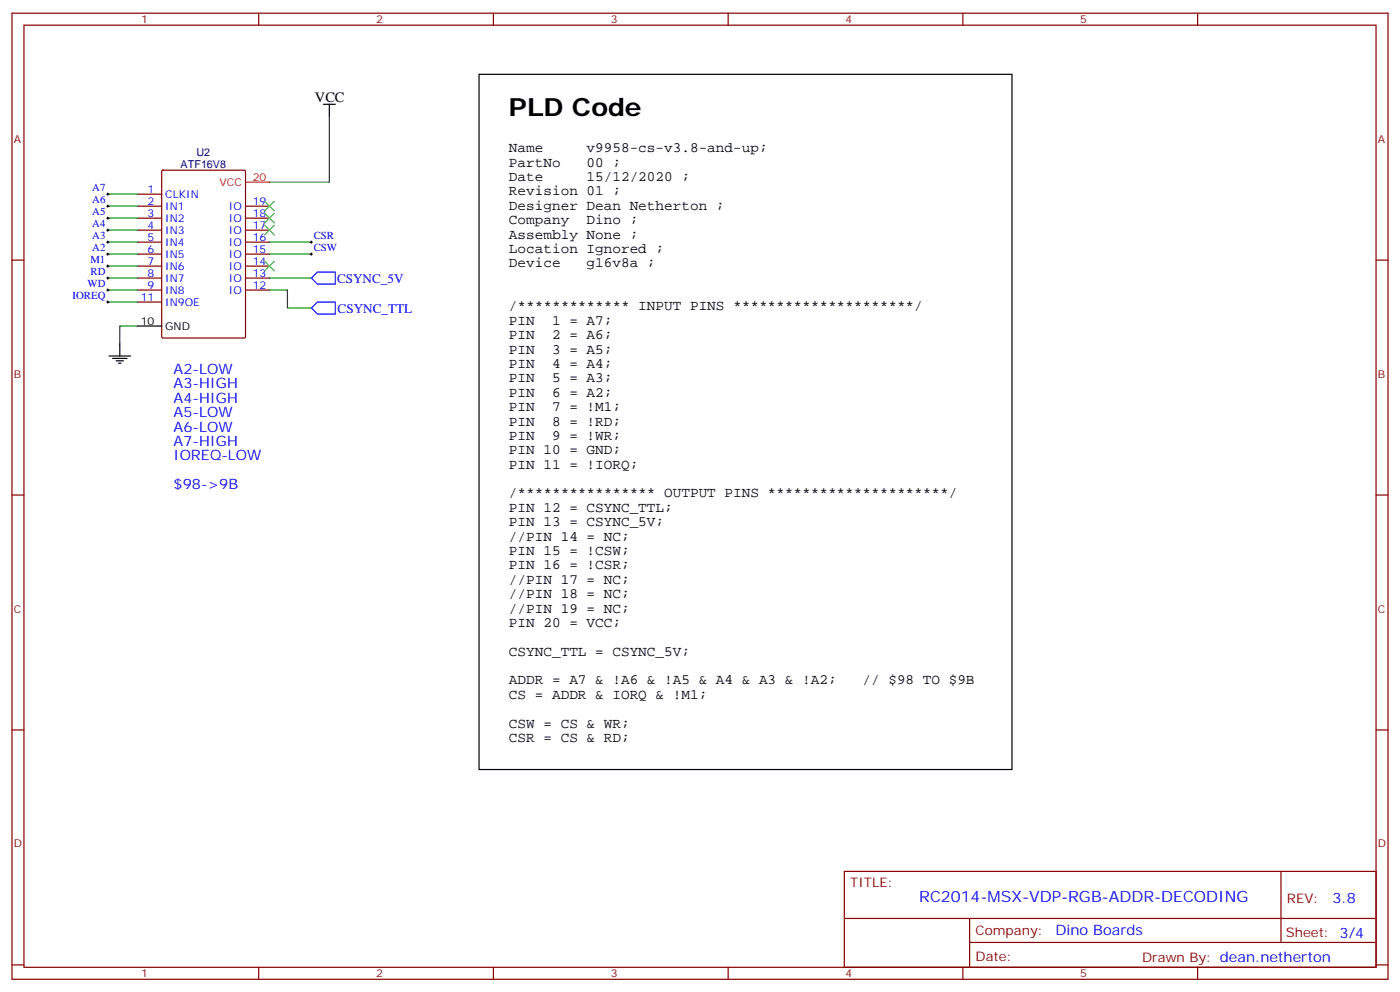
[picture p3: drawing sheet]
<svg xmlns="http://www.w3.org/2000/svg" width="412mm" height="292mm" viewBox="0 0 412 292" stroke-linecap="round" stroke-linejoin="round" font-family="sans-serif">
<defs><g id="words">
<text font-size="7.4" x="149.9" y="34.2">PLD Code</text>
<text font-size="4.6" fill="#00f" x="270.8" y="265.5">RC2014-MSX-VDP-RGB-ADDR-DECODING</text>
<g font-size="4.2">
<text x="92.8" y="30">VCC</text>
<text x="149.9" y="44.8">Name</text>
<text x="172.8" y="44.8">v9958-cs-v3.8-and-up;</text>
<text x="149.9" y="49">PartNo</text>
<text x="149.9" y="53.3">Date</text>
<text x="172.8" y="49">00 ;</text>
<text x="172.8" y="53.3">15/12/2020 ;</text>
<text x="149.9" y="57.5">Revision 01 ;</text>
<text x="149.9" y="61.7">Designer Dean Netherton ;</text>
<text x="149.9" y="66">Company</text>
<text x="172.8" y="66">Dino ;</text>
<text x="149.9" y="70.2">Assembly None ;</text>
<text x="149.9" y="74.4">Location Ignored ;</text>
<text x="149.9" y="78.7">Device</text>
<text x="172.8" y="78.7">g16v8a ;</text>
<text x="149.9" y="91.4">/************* INPUT PINS *********************/</text>
<text x="149.9" y="95.6">PIN</text>
<text x="162.6" y="95.6">1 = A7;</text>
<text x="149.9" y="99.8">PIN</text>
<text x="162.6" y="99.8">2 = A6;</text>
<text x="149.9" y="104.1">PIN</text>
<text x="162.6" y="104.1">3 = A5;</text>
<text x="149.9" y="108.3">PIN</text>
<text x="149.9" y="112.5">PIN</text>
<text x="162.6" y="108.3">4 = A4;</text>
<text x="162.6" y="112.5">5 = A3;</text>
<text x="149.9" y="116.8">PIN</text>
<text x="162.6" y="116.8">6 = A2;</text>
<text x="149.9" y="121">PIN</text>
<text x="149.9" y="125.2">PIN</text>
<text x="162.6" y="121">7 = !M1;</text>
<text x="162.6" y="125.2">8 = !RD;</text>
<text x="149.9" y="129.5">PIN</text>
<text x="162.6" y="129.5">9 = !WR;</text>
<text x="149.9" y="133.7">PIN 10 = GND;</text>
<text x="149.9" y="137.9">PIN 11 = !IORQ;</text>
<text x="149.9" y="146.4">/**************** OUTPUT PINS *********************/</text>
<text x="149.9" y="150.6">PIN 12 = CSYNC_TTL;</text>
<text x="149.9" y="154.9">PIN 13 = CSYNC_5V;</text>
<text x="149.9" y="159.1">//PIN 14 = NC;</text>
<text x="149.9" y="163.3">PIN 15 = !CSW;</text>
<text x="149.9" y="167.6">PIN 16 = !CSR;</text>
<text x="149.9" y="171.8">//PIN 17 = NC;</text>
<text x="149.9" y="176">//PIN 18 = NC;</text>
<text x="149.9" y="180.3">//PIN 19 = NC;</text>
<text x="149.9" y="184.5">PIN 20 = VCC;</text>
<text x="149.9" y="193">CSYNC_TTL = CSYNC_5V;</text>
<text x="149.9" y="201.4">ADDR = A7 &amp; !A6 &amp; !A5 &amp; A4 &amp; A3 &amp; !A2;</text>
<text x="254.1" y="201.4">// $98 TO $9B</text>
<text x="149.9" y="205.7">CS = ADDR &amp; IORQ &amp; !M1;</text>
<text x="149.9" y="214.1">CSW = CS &amp; WR;</text>
<text x="149.9" y="218.4">CSR = CS &amp; RD;</text>
</g>
<g font-size="4.2" fill="#00f">
<text x="51.2" y="110.1">A2-LOW</text>
<text x="51.2" y="114.3">A3-HIGH</text>
<text x="51.2" y="118.5">A4-HIGH</text>
<text x="51.2" y="122.8">A5-LOW</text>
<text x="51.2" y="127">A6-LOW</text>
<text x="51.2" y="131.2">A7-HIGH</text>
<text x="51.2" y="135.5">IOREQ-LOW</text>
<text x="51.2" y="143.9">$98-&gt;9B</text>
<text x="392.5" y="265.7">3.8</text>
<text x="310.9" y="275.3">Dino Boards</text>
</g>
<g font-size="3.9" fill="#00f">
<text x="99.3" y="83.2">CSYNC_5V</text>
<text x="99.4" y="92">CSYNC_TTL</text>
</g>
<g font-size="3.9" fill="#800">
<text x="250.5" y="261.1">TITLE:</text>
<text x="379.1" y="265.7">REV:</text>
<text x="287.4" y="275.3">Company:</text>
<text x="378.7" y="275.9">Sheet: 3/4</text>
<text x="287.4" y="282.9">Date:</text>
<text x="336.4" y="283">Drawn By: dean.netherton</text>
</g>
<g font-size="3.2" fill="#800">
<text x="41.6" y="6.9">1</text>
<text x="110.8" y="6.9">2</text>
<text x="179.9" y="6.9">3</text>
<text x="249.1" y="6.9">4</text>
<text x="318.2" y="6.9">5</text>
<text x="4.1" y="42">A</text>
<text x="405.9" y="42">A</text>
<text x="4.1" y="111.1">B</text>
<text x="405.9" y="111.1">B</text>
<text x="4.1" y="180.3">C</text>
<text x="405.9" y="180.3">C</text>
<text x="4.1" y="249.4">D</text>
<text x="405.9" y="249.4">D</text>
<text x="41.6" y="287.7">1</text>
<text x="110.8" y="287.7">2</text>
<text x="179.9" y="287.7">3</text>
<text x="249.1" y="287.7">4</text>
<text x="318.2" y="287.7">5</text>
</g>
<g font-size="3.2" fill="#000080">
<text x="57.9" y="45.9">U2</text>
<text x="53.2" y="49.5">ATF16V8</text>
</g>
<g font-size="3.2" fill="#f00">
<text x="74.4" y="53.3">20</text>
<text x="64.7" y="54.7">VCC</text>
</g>
<g font-size="3.2" fill="#00f">
<text x="27.2" y="56.3">A7</text>
<text x="27.2" y="59.8">A6</text>
<text x="43.5" y="56.8">1</text>
<text x="48.7" y="58.2">CLKIN</text>
<text x="27.2" y="63.3">A5</text>
<text x="43.5" y="60.3">2</text>
<text x="43.5" y="63.9">3</text>
<text x="48.7" y="61.7">IN1</text>
<text x="48.7" y="65.3">IN2</text>
<text x="67.4" y="65.3">IO</text>
<text x="67.4" y="61.7">IO</text>
<text x="74.4" y="63.9">18</text>
<text x="74.4" y="60.3">19</text>
<text x="27.2" y="66.9">A4</text>
<text x="27.2" y="70.4">A3</text>
<text x="43.5" y="67.4">4</text>
<text x="43.5" y="70.9">5</text>
<text x="48.7" y="68.8">IN3</text>
<text x="67.4" y="68.8">IO</text>
<text x="74.4" y="70.9">16</text>
<text x="74.4" y="67.4">17</text>
<text x="92.4" y="70.4">CSR</text>
<text x="26.6" y="77.4">M1</text>
<text x="27.2" y="73.9">A2</text>
<text x="43.5" y="74.4">6</text>
<text x="43.5" y="78">7</text>
<text x="48.7" y="72.3">IN4</text>
<text x="48.7" y="75.8">IN5</text>
<text x="67.4" y="75.8">IO</text>
<text x="67.4" y="72.3">IO</text>
<text x="74.4" y="78">14</text>
<text x="74.4" y="74.4">15</text>
<text x="92.4" y="73.9">CSW</text>
<text x="26.7" y="81">RD</text>
<text x="43.5" y="81.5">8</text>
<text x="48.7" y="79.4">IN6</text>
<text x="48.7" y="82.9">IN7</text>
<text x="67.4" y="82.9">IO</text>
<text x="67.4" y="79.4">IO</text>
<text x="74.4" y="81.5">13</text>
<text x="21.4" y="88">IOREQ</text>
<text x="25.8" y="84.5">WD</text>
<text x="41.5" y="88.5">11</text>
<text x="43.5" y="85">9</text>
<text x="48.7" y="86.4">IN8</text>
<text x="48.7" y="90">IN9OE</text>
<text x="67.4" y="86.4">IO</text>
<text x="74.4" y="85">12</text>
</g>
<g font-size="3.2">
<text x="41.5" y="95.6">10</text>
<text x="48.7" y="97">GND</text>
</g>
</g></defs>
<g fill="none" stroke="#870000" stroke-width=".35">
<path d="M3.5 3.9h405.4v284.3h-405.4zM7.1 7.4h398.2v277.3h-398.2zM76.2 3.9v3.5M145.3 3.9v3.5M214.5 3.9v3.5M283.6 3.9v3.5M352.8 3.9v3.5M40.6 57.1h7M47.7 50.3l.3-.2h24l.3 .2v48.8l-.2 .3-24.1 .1-.3-.2zM3.5 76.6h3.6M40.6 60.7h7M40.6 64.2h7"/>
<path d="M40.6 67.7h7M40.6 71.3h7M40.6 74.8h7M40.6 78.3h7M72.3 60.7h7.1M72.3 64.2h7.1M72.3 67.7h7.1M72.3 71.3h7.1M72.3 74.8h7.1M72.3 78.3h7.1M405.3 76.6h3.6M40.6 81.8h7"/>
<path d="M40.6 85.4h7M40.6 88.9h7M72.3 81.8h7.1M72.3 85.4h7.1M3.5 145.7h3.6M405.3 145.7h3.6M3.5 214.8h3.6M405.3 214.8h3.6M248.7 256.5h156.6v28.2h-156.6zM377.3 256.5v20.9M248.7 270.3h156.5M285.6 277.4h119.6"/>
<path d="M285.6 270.3v14.1M3.5 284h3.6M76.2 284.7v3.5M145.3 284.7v3.5M214.5 284.7v3.5M283.6 284.7v3.5M352.8 284.7v3.5M405.3 284h3.6"/>
</g>
<g fill="none" stroke="#008700" stroke-width=".35">
<path d="M97 34.2v19.4h-17.6M31.7 57.1h8.9M31.7 60.7h8.9M31.7 64.2h8.9M31.7 67.7h8.9M31.7 71.3h8.9M31.7 74.8h8.9M31.7 78.3h8.9M79.4 71.3h12.3M79.4 74.8h12.3M31.7 81.8h8.9M31.7 85.4h8.9"/>
<path d="M31.7 88.9h8.9M40.6 96h-5.3v5.2M79.4 85.4h5.3v5.3h7M79.4 81.8h12.3"/>
</g>
<path d="M95.2 30.7h3.6M97 30.7v3.5M141.1 21.9h157v204.6h-157zM40.6 96h7M32.1 104.8h6.4M33.2 105.5h4.2M34.2 106.2h2.1M34.9 106.9h.7M35.3 101.2v3.6" fill="none" stroke="#000" stroke-width=".35"/>
<path d="M72.3 53.6h7.1" fill="none" stroke="#f00" stroke-width=".35"/>
<path d="M78 59.3l2.8 2.8M80.8 59.3l-2.8 2.8M78 62.8l2.8 2.8M78 66.3l2.8 2.8M78 76.9l2.8 2.8M80.8 62.8l-2.8 2.8M80.8 66.3l-2.8 2.8M80.8 76.9l-2.8 2.8" fill="none" stroke="#3c3" stroke-width=".35"/>
<g fill="none" stroke="#000" stroke-width=".29">
<path d="M31.4 57.1h.7M31.7 56.8v.7M31.4 78.3h.7M31.4 60.7h.7M31.4 64.2h.7M31.4 67.7h.7M31.4 71.3h.7M31.4 74.8h.7M31.7 60.3v.7M31.7 63.9v.7M31.7 67.4v.7M31.7 70.9v.7"/>
<path d="M31.7 74.4v.7M31.7 78v.7M91.4 71.3h.7M91.4 74.8h.7M91.7 70.9v.7M91.7 74.4v.7M31.4 81.8h.7M31.4 85.4h.7M31.4 88.9h.7M31.7 81.5v.7M31.7 85v.7M31.7 88.5v.8"/>
</g>
<path d="M91.7 81.8l1.8-1.7h5.3v3.5h-5.3zM91.7 90.7l1.8-1.8h5.3v3.5h-5.3z" fill="none" stroke="#00f" stroke-width=".35"/>
<use href="#words"/>
</svg>
